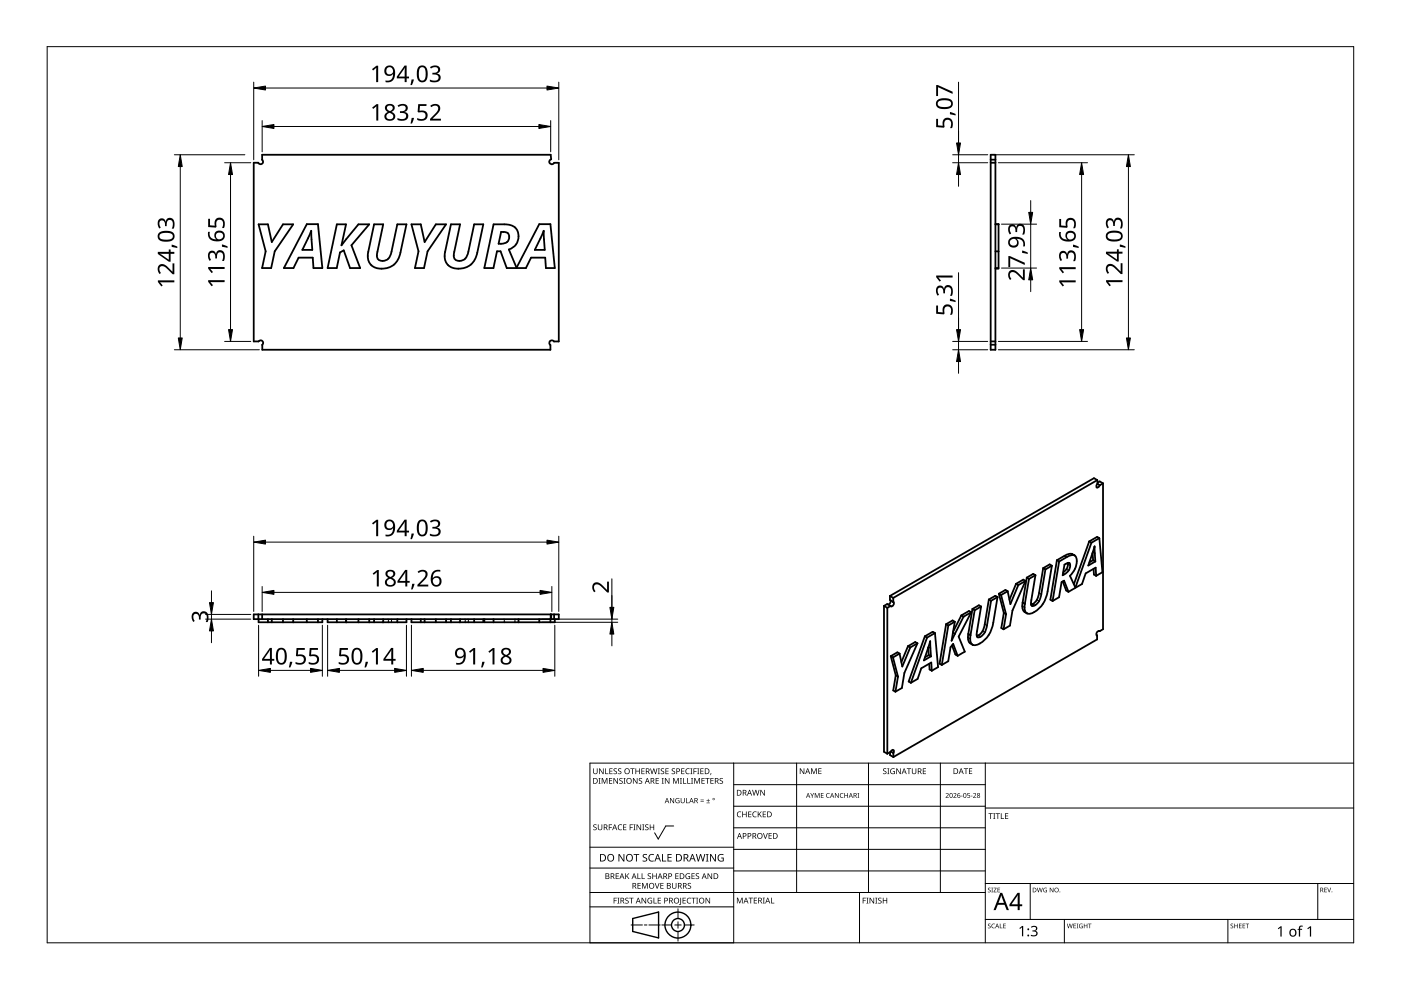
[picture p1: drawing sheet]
<svg xmlns="http://www.w3.org/2000/svg" width="297mm" height="210mm" viewBox="0 0 297 210" stroke-linecap="round" stroke-linejoin="round" font-family="sans-serif">
<g fill="none" stroke="#000" stroke-width=".38">
<path d="M55.5 33.9a.52 .52 0 0 1 .1 .8 .52 .52 0 0 1-.8-.2h-1v37.9h1a.53 .53 0 0 1 .8-.1 .53 .53 0 0 1 0 .8M116.8 33.8a.53 .53 0 0 0-.2 .8 .53 .53 0 0 0 .9 0M116.9 33.8l-.1-1h-61.2v1.1M117.5 34.5h1v37.9h-1.1a.55 .55 0 0 0-.8-.1 .55 .55 0 0 0 .1 .9M210 34.5h1M210 32.8h1v41.4h-1zM210 33.9h1M54.8 47.6h2l.8 3.7 2.4-3.7h2.2l-4 5.7-.7 3.5h-1.9l.7-3.5zM65 47.5h2.4l.9 9.3h-1.8l-.2-2.2h-3l-1.1 2.2h-2zM66 48.9l.2 4.1h-2.1zM71.4 47.6h2l-1 4.4 3.6-4.4h2.3l-3.8 4.4 1.9 4.8h-2.2l-1.3-3.7-.8 .4-.7 3.3h-1.9zM79.3 47.6h1.9l-1.2 5.8a1.3 1.3 0 0 0 .2 1.6 1.3 1.3 0 0 0 1.6 .2l.5-.4 .6-1 1.3-6.2h2l-1.3 6a3.8 3.8 0 0 1-2.5 3.1 3.8 3.8 0 0 1-3.9-.8l-.4-.7-.1-1.2z"/>
<path d="M87.2 47.6h2l.8 3.7 2.4-3.7h2.2l-3.9 5.7-.8 3.5h-1.9l.7-3.5zM95.6 47.6h1.9l-1.2 5.8a1.3 1.3 0 0 0 .2 1.6 1.3 1.3 0 0 0 1.6 .2l.5-.4 .6-1 1.3-6.2h2l-1.3 6a3.8 3.8 0 0 1-2.5 3.1 3.8 3.8 0 0 1-3.9-.8l-.4-.7-.1-1.2zM104.6 47.6a9.5 9.5 0 0 1 3.9 .2 2.72 2.72 0 0 1 .1 4.8l-.7 .3 1.6 3.9 4.8-9.3h2.4l.9 9.3h-1.9l-.1-2.2h-3l-1.1 2.2h-4.1l-1.3-3.5h-.7l-.8 3.5h-1.9zM106.2 49.2h.5a1.21 1.21 0 0 1 1.3 1.1 1.21 1.21 0 0 1-1.1 1.3l-1.2 .1zM115.3 48.9l.2 4.1h-2.1zM211 47.5h.7M211.7 53.3h-.7M211.7 57h-.7M211.7 47.6v9.2h-.7M211.7 47.5v.1M55.6 73.1v1.1h61.1v-1.1M210 73.1h1"/>
<path d="M211 72.4h-1M223 119.9l-1.4 .8M223 119.9l-.9 5.5a5.4 5.4 0 0 1-4 4.7l-.4-.1M223 119.9l-.5-.2-1.3 .8M224.1 118.8l-1.4 8.4 .5 .2M224.1 118.8l.5 .3M224.6 119.1l-1.4 8.3M226.4 119.4a2.01 2.01 0 0 1-1 2M226.4 119.4l-.7 .3-.4 2.3a2.05 2.05 0 0 0 1.5-2.6M226.7 119.4h-.3M226.7 119.4h.1M227.8 117.8l-.5-.3a1.98 1.98 0 0 0-1.6 .4l-1.6 .9"/>
<path d="M227.8 117.8v-.1a1.98 1.98 0 0 0-1.6 .4l-1.6 1M230.9 114.8l.5 .3M230.9 114.8l-3.2 9.1M231.4 115.1l-3.4 9.5-1.1-2.5a3.8 3.8 0 0 0 1.1-4.2l-.2-.1M231.7 117.2l.1 1.6M231.8 118.8l.4 .2M231.8 118.8l-.8 .4M232.1 115.8l.1 3.2-1.5 .9zM232.6 101.8l-.7-.4-43.2 25M232.6 101.8l-43.2 25M232.6 101.8l.1 .7M232.7 102.3l.5-.2 .7 .4"/>
<path d="M232.7 102.5l-.2 .5v.4l.4-.1 .2-.4M233.1 114.1l-1.7 1M233.1 114.1l.6 7.2-1.3 .8M233.1 114.1l-.5-.3-1.7 1M233.9 102.5l-.7 .4-.5-.3M233.9 102.5v30.9l-.8 .4M53.8 130.3h64.7v1h-64.7zM54.8 130.3v1M54.8 131.3v.6h13.5v-.6M55.6 130.3v1M56.8 131.3v.6M57.6 131.3v.6"/>
<path d="M60 131.3v.6M62.2 131.3v.6M65 131.3v.6M67.4 131.3v.6M69.5 131.3v.6h16.7v-.6M71.4 131.3v.6M73.4 131.3v.6v-.6M76 131.3v.6M78.3 131.3v.6M79.3 131.3v.6M81.2 131.3v.6M84.2 131.3v.6"/>
<path d="M87.2 131.3v.6h15.3v-.6M89.2 131.3v.6M90 131.3v.6M92.4 131.3v.6M94.6 131.3v.6M95.6 131.3v.6M97.5 131.3v.6M100.5 131.3v.6M102.7 131.3v.6h14.9v-.6M104.6 131.3v.6M109.9 131.3v.6M114.3 131.3v.6"/>
<path d="M116.7 131.3v.6M116.8 130.3v1M116.9 130.3v1M117.5 130.3v1M187.4 128.5v30.9l.7 .4M187.4 128.5l.7-.4 .7 .4M187.4 128.5l.7 .4M188.1 128.9v30.9M188.7 126.4l.7 .4M188.7 126.4v.8l.7 .4v-.8M188.8 127.3l-.1 .6-.4 .3M188.8 128.5l-.7 .4"/>
<path d="M188.9 139.1l1 4.1M188.9 139.1l.4 .3M189.3 139.4l1.1 4.1M189.4 127.6a.52 .52 0 0 1 0 .7 .52 .52 0 0 1-.6 .2M190.7 138.6l-.4-.3-1.4 .8M190.7 138.6l-1.4 .8M192.5 137l.5 .3M192.5 137l-1.4 3.4M193 137.3l-1.7 4-.6-2.7M194.5 136.4l-1.5 .9M194.5 136.4l-2.8 6.3-.5 3.2-1.3 .8M194.5 136.4l-.5-.3-1.5 .9"/>
<path d="M196.1 134.9l-3.4 9.6 .4 .3M196.1 134.9l.5 .3M196.6 135.2l-3.5 9.6M196.8 137.3l.1 1.6M196.8 137.3l.4-1.4 .2 3.3M196.8 137.3l-.9 2.7 1.5-.8M196.9 138.9l-.8 .4M196.9 138.9l.5 .3M198.2 134.2l.7 7.2-1.3 .8M198.2 134.2l-.4-.2-1.7 .9M198.2 134.2l-1.6 1M200.6 132.3l-1.4 8.4 .5 .3"/>
<path d="M200.6 132.3l.5 .3M201.1 132.6l-1.4 8.4M201.8 136.8l.8 2 .4 .2M202 134.1l.5 .3M202.4 131.8l-1.3 .8M202.4 131.8l-.4-.2-1.4 .7M202.4 131.8l-.6 4.1 .7-1.5M203 139l-.9-2.5-.6 .7-.5 3-1.3 .8M203.8 130.5l-1.7 3.4M203.8 130.5l.5 .3M204.3 130.8l-1.8 3.6M205.3 134.4a1.81 1.81 0 0 0 .9 2.3"/>
<path d="M205.3 134.4l.5 .3M205.8 134.7l-.1 .7a1.34 1.34 0 0 0 .5 1.3M205.9 129.8l-.5-.3-1.6 1M205.9 129.8l-2.6 5.2 1.3 3.2-1.6 .8M205.9 129.8l-1.6 1M206.2 129.1l.4 .3M206.2 129.1l-.9 5.3M206.6 129.4l-.8 5.3M208 128.6l-1.4 .8M208 128.6l-.9 6.3M208 128.6l-.5-.3-1.3 .8M209.7 127.1l-.9 5.3a2.77 2.77 0 0 1-1.7 2.5"/>
<path d="M209.7 127.1l.4 .3M210.1 127.4l-.8 5.2a2.46 2.46 0 0 1-2 2.5l-.2-.2M211.5 126.6l-.9 5.4a5.4 5.4 0 0 1-4.1 4.8l-.3-.1M211.5 126.6l-.5-.3-1.3 .8M211.5 126.6l-1.4 .8M211.8 125.9l1 4.1M211.8 125.9l.4 .3M212.2 126.2l1.1 4M212.8 130l-.5 3.2 .5 .2M212.8 130l.5 .2M213.3 130.2l-.5 3.2M213.6 125.4l-1.4 .8"/>
<path d="M213.6 125.4l-.4-.3-1.4 .8M215.4 123.8l-1.4 3.4M215.4 123.8l.5 .3M215.9 124.1l-1.7 4-.6-2.7M216.8 127.8l.5 .2M216.8 127.8a1.81 1.81 0 0 0 .9 2.2M217.3 128l-.1 .8a1.34 1.34 0 0 0 .5 1.2M217.4 123.2l-.4-.3-1.6 .9M217.4 123.2l-2.7 6.2-.6 3.2-1.3 .8M217.4 123.2l-1.5 .9M217.7 122.5l.5 .2M217.7 122.5l-.9 5.3"/>
<path d="M218.2 122.7l-.9 5.3M219.5 122l-.9 6.2M219.5 122l-.4-.3-1.4 .8M219.5 122l-1.3 .7M221.2 120.5l-.9 5.2a2.77 2.77 0 0 1-1.7 2.5M221.2 120.5l.4 .2M221.6 120.7l-.8 5.3a2.46 2.46 0 0 1-2 2.5l-.2-.3M225.3 123.3l.8 1.9 .4 .3M226.5 125.5l-.9-2.4-.5 .3-.6 3.2-1.3 .8M231.9 120.6v1.2l.5 .3M232.4 122.1l-.1-1.7-2.1 1.2-.8 2.2-2.9 1.7M232.5 134.7h.1"/>
<path d="M232.6 134.7v.9l-43.2 24.9M233 133.8h.1M233.1 133.8a.59 .59 0 0 0-.6 .3 .59 .59 0 0 0 .1 .7M188.7 159.5v.6l.7 .4M188.9 159.3l.5 .3v.9M189.4 159.7l.1-.6-.2-.1-1.2 .8M189.9 143.2l.5 .3M189.9 143.2l-.5 3.2 .5 .3M190.4 143.5l-.5 3.2M197 140.7l.1 1.2 .5 .3M197.6 142.2l-.2-1.7-2.1 1.2-.7 2.2-1.5 .9"/>
</g>
<g fill="none" stroke="#000" stroke-width=".21">
<path d="M225.7 117.9l.5 .2M226.4 119.6l.5 .3M227.3 117.5l.5 .2M231.7 117.1l.4 .2M232 116h.1M82.3 131.3v.6M83 131.3v.6M98.6 131.3v.6M99.3 131.3v.6M106.9 131.3v.6M109.2 131.3v.6M196.9 137.2l.4 .2"/>
<path d="M197.2 136.1h.1M205.2 135.2l.5 .2M207.4 134.7l.5 .3M208.3 133.8l.5 .3M208.8 132.4l.5 .2M216.8 128.5l.4 .3M219 128.1l.4 .2M219.8 127.2l.5 .2M220.3 125.7l.5 .3M225.4 121.6l.3 .2M226.1 120.7l.5 .3"/>
</g>
<path d="M10 9.9h277v190h-277z" fill="none" stroke="#000" stroke-width=".21"/>
<g fill="none" stroke="#000" stroke-width=".21">
<path d="M125.1 179.6h30.5M142.8 175.1h-1.6l-1.6 2.8-.8-1.3M155.6 166.4h53.3M155.6 161.8v38.1h-30.5v-38.1h161.9M168.9 161.8v27.4M184.1 161.8v27.4M199.4 161.8v27.4M208.9 170.9h-53.3M208.9 175.5h-53.3M208.9 161.8v38.1M287 171.3h-78.1M125.1 192.3h30.5"/>
<path d="M125.1 189.2h83.8M133.8 196.1h2.4M136.6 196.1h.6M140 196.1h-2.4M140.3 196.1h2.1M143.1 196.1h1.3M143.7 195.4v1.4M143.7 197.5v2M143.7 192.7v2M147.2 196.1h-2.1M155.6 180.1h53.3M155.6 184h-30.5"/>
<path d="M182.2 189.2v10.7M208.9 184.7h-53.3M218.4 187.3v7.6M225.7 194.9v5M260.3 194.9v5M279.4 187.3v7.6M287 194.9h-78.1M287 187.3h-78.1"/>
</g>
<g fill="#000">
<path d="M125.8 174.9l.5-.1h.2l-.1 .2a.25 .25 0 0 0-.3-.1 .25 .25 0 0 0 0 .4 .42 .42 0 0 1 .4 .5 .42 .42 0 0 1-.7 .2v-.1a.27 .27 0 0 0 .5 0 .27 .27 0 0 0-.1-.4l-.4-.2zM125.8 162.9h.1v.8a.32 .32 0 0 0 .3 .3 .32 .32 0 0 0 .3-.3v-.8h.2v.8a.47 .47 0 0 1-.5 .4 .47 .47 0 0 1-.4-.4zM126.9 165h.4l-.1 .1v1l.1 .1h-.4l.1-.1v-1zM126.8 174.8h.1v.8a.32 .32 0 0 0 .3 .3 .32 .32 0 0 0 .3-.3v-.8h.2v.8a.47 .47 0 0 1-.5 .4 .47 .47 0 0 1-.4-.4zM127 162.9h.2l.6 1v-1h.2v1.2h-.2l-.7-1 .1 1h-.2zM127.6 165h.2l.4 1 .4-1h.2v1.2h-.2v-1.1l-.4 1.1h-.1l-.4-1.1v1.1h-.1zM128.3 162.9h.2v1.1h.5v.1h-.7zM129.1 174.8h.7v.1h-.6v.5h.5v.1h-.5v.5h-.1zM129.1 165h.7v.1h-.5v.4h.5v.1h-.5v.4h.5v.2h-.7zM129.2 162.9h.7v.1h-.5v.4h.4v.2h-.4v.4h.5v.1h-.7zM130.1 163l.5-.1 .2 .1v.1a.25 .25 0 0 0-.4-.1 .25 .25 0 0 0 0 .4 .42 .42 0 0 1 .4 .5 .42 .42 0 0 1-.7 .2v-.1a.27 .27 0 0 0 .5 0 .27 .27 0 0 0-.1-.4l-.4-.2zM130.1 165h.1l.7 1v-1h.1v1.2h-.2l-.6-1v1h-.1z"/>
<path d="M131.1 175l.5-.2 .3 .1-.1 .1a.49 .49 0 0 0-.7 .4 .49 .49 0 0 0 .8 .4 .57 .57 0 0 1-.8 0 .57 .57 0 0 1 0-.8zM131.1 163l.4-.1 .2 .1v.1a.25 .25 0 0 0-.4-.1 .25 .25 0 0 0 0 .4 .42 .42 0 0 1 .4 .5 .42 .42 0 0 1-.6 .2v-.1a.27 .27 0 0 0 .4 0 .27 .27 0 0 0-.1-.4l-.3-.2zM131.4 165.1l.4-.2 .2 .1v.1a.25 .25 0 0 0-.4-.1 .25 .25 0 0 0 0 .4l.4 .2v.4l-.4 .2-.3-.1 .1-.1a.27 .27 0 0 0 .4 .1 .27 .27 0 0 0-.1-.4l-.4-.3zM132.2 165h.4l-.1 .1v1l.1 .1h-.4l.1-.1v-1zM132.1 174.8h.7v.1h-.5v.4h.5v.1h-.5v.5h.5v.1h-.7zM133.5 174.8h.7v.1h-.5v.5h.5v.1h-.5v.5h-.2zM133.6 162.9h.9v.1h-.3v1.1h-.2v-1.1h-.4zM134.3 174.8h.4l-.1 .1v1l.1 .1h-.4l.1-.1v-1zM134.2 165h.2l.6 1v-1h.2v1.2h-.2l-.7-1v1h-.1zM134.7 162.9h.2v.5h.6v-.5h.2v1.2h-.2v-.5h-.6v.5h-.2zM135 174.8h.1l.7 1v-1h.1v1.2h-.2l-.6-1v1h-.1zM135.5 165.1l.4-.2 .2 .1v.1a.25 .25 0 0 0-.4-.1 .25 .25 0 0 0 0 .4l.4 .2v.4l-.4 .2-.3-.1 .1-.1a.27 .27 0 0 0 .4 .1 .27 .27 0 0 0-.1-.4l-.3-.3z"/>
<path d="M136.2 174.8h.4l-.1 .1v1l.1 .1h-.4l.1-.1v-1zM136 162.9h.7v.1h-.6v.4h.5v.2h-.5v.4h.6v.1h-.7zM136.8 174.9l.4-.1h.3l-.1 .2a.25 .25 0 0 0-.3-.1 .25 .25 0 0 0 0 .4 .42 .42 0 0 1 .4 .5 .42 .42 0 0 1-.7 .2v-.1a.27 .27 0 0 0 .5 0 .27 .27 0 0 0-.1-.4l-.4-.2zM137.8 174.8h.1v.5h.6v-.5h.2v1.2h-.2v-.6h-.6v.6h-.1zM137.8 162.9h.2l.3 1 .2-1h.2l.3 1 .2-1h.2l-.3 1.2h-.2l-.3-1-.3 1h-.1zM139 165h.7v.1h-.5v.4h.5v.1h-.5v.4h.5v.2h-.7zM139.5 162.9h.4l-.1 .1v1l.1 .1h-.4l.1-.1v-1zM140.3 165h.4l-.1 .1v1l.1 .1h-.4l.1-.1v-1zM140.1 163l.5-.1 .2 .1v.1a.25 .25 0 0 0-.4-.1 .25 .25 0 0 0 0 .4 .42 .42 0 0 1 .4 .5 .42 .42 0 0 1-.7 .2l.1-.1a.27 .27 0 0 0 .4 0 .27 .27 0 0 0-.1-.4l-.4-.2zM141.1 162.9h.7v.1h-.6v.4h.5v.2h-.5v.4h.6v.1h-.7zM141 165h.1l.7 1v-1h.1v1.2h-.1l-.7-1v1h-.1zM142.1 169.2h.1l.6 .9v-.9h.1v1.1h-.1l-.6-.9v.9h-.1z"/>
<path d="M142.5 163l.4-.1 .2 .1v.1a.25 .25 0 0 0-.4-.1 .25 .25 0 0 0 0 .4 .42 .42 0 0 1 .4 .5 .42 .42 0 0 1-.6 .2v-.1a.27 .27 0 0 0 .4 0 .27 .27 0 0 0-.1-.4l-.4-.2zM142.7 165h.2l.4 1 .4-1h.2v1.2h-.1v-1.1l-.4 1.1h-.2l-.4-1.1v1.1h-.1zM143.3 169.3l.5-.1 .3 .1-.1 .1a.45 .45 0 0 0-.7 .3 .45 .45 0 0 0 .6 .5v-.4h-.2v-.1h.4v.6a.6 .6 0 0 1-.8-.2 .6 .6 0 0 1 0-.8zM144.2 165h.4l-.2 .1v1l.2 .1h-.4l.1-.1v-1zM144.8 165h.2v1h.5v.2h-.7zM144.4 162.9h.7v.1h-.5v.4h.5v.2h-.5v.4h.5v.1h-.7zM144.3 169.2h.2v.7a.28 .28 0 0 0 .2 .3 .28 .28 0 0 0 .3-.3v-.7h.2v.7a.42 .42 0 0 1-.5 .4 .42 .42 0 0 1-.4-.4zM145.5 169.2h.1v1h.5v.1h-.6zM145.7 165h.2v1h.5v.2h-.7zM145.5 163.1l.3-.2 .4 .1v.1l-.3-.1a.49 .49 0 0 0-.4 .7 .49 .49 0 0 0 .7 .3 .57 .57 0 0 1-.8-.1 .57 .57 0 0 1 0-.8zM146.4 162.9h.4l-.1 .1v1l.1 .1h-.4l.1-.1v-1zM146.5 165h.5l-.2 .1v1l.2 .1h-.5l.2-.1v-1z"/>
<path d="M147 162.9h.7v.1h-.5v.5h.5v.1h-.5v.5h-.2zM147.2 165h.2l.4 1 .4-1h.2v1.2h-.2l.1-1.1-.5 1.1h-.1l-.4-1.1v1.1h-.1zM147.8 162.9h.5l-.2 .1v1l.2 .1h-.5l.2-.1v-1zM148.5 169.9h.7v.1h-.7zM148.5 169.5h.7v.2h-.7zM148.5 162.9h.7v.1h-.6v.4h.5v.2h-.5v.4h.6v.1h-.7zM148.7 165h.7v.1h-.5v.4h.5v.1h-.5v.4h.5v.2h-.7zM149.8 170.2h.7v.1h-.7zM149.5 165h.9v.1h-.3v1.1h-.2v-1.1h-.4zM150.1 169.4l.1 .3h.3l-.3 .1v.3l-.1-.3h-.3l.3-.1zM150.7 163.9h.1l-.2 .4zM150.6 165h.7v.1h-.5v.4h.5v.1h-.5v.4h.5v.2h-.7z"/>
<path d="M152.6 165.1l.4-.2 .3 .1-.1 .1a.25 .25 0 0 0-.4-.1 .25 .25 0 0 0 0 .4l.4 .2 .1 .4-.4 .2-.4-.1 .1-.1a.27 .27 0 0 0 .5 .1 .27 .27 0 0 0-.1-.4l-.4-.3zM156.4 172.2l.4-.2 .4 .1-.1 .1a.49 .49 0 0 0-.7 .5 .49 .49 0 0 0 .7 .4 .57 .57 0 0 1-.8 0 .57 .57 0 0 1 0-.8zM157.4 172.1h.1v.5h.7v-.5h.1v1.2h-.1v-.6h-.7v.6h-.1zM158.6 172.1h.7v.1h-.5v.4h.5v.1h-.5v.4h.5v.2h-.7zM159.7 172.2l.3-.2 .4 .1v.1h-.3a.49 .49 0 0 0-.4 .6 .49 .49 0 0 0 .7 .3 .57 .57 0 0 1-.8 0 .57 .57 0 0 1 0-.8zM159.5 167.5h.1l.3 1 .3-1h.1l.3 1 .3-1h.1l-.3 1.2h-.2l-.3-1.1-.2 1.1h-.2zM160.7 172.1h.1v.6l.5-.6h.2l-.5 .5 .5 .7h-.1l-.5-.6-.1 .6h-.1zM161.8 176.6h.1l.4 1.1 .3-1.1h.2l-.4 1.2h-.2zM161.2 167.5h.2l.6 1v-1h.2v1.2h-.2l-.7-1v1h-.1zM161.7 172.1h.7v.1h-.5v.4h.5v.1h-.5v.4h.5v.2h-.7zM163 176.6h.6v.2h-.5v.3h.5v.2h-.5v.4h.5v.1h-.6zM169.6 162.9h.2l.6 1v-1h.1v1.2h-.1l-.7-1v1h-.1z"/>
<path d="M171.8 168.1h.1l.3 .5 .3-.5h.1l-.3 .7v.4h-.2v-.4zM172 162.9h.2l.4 1 .3-1h.3v1.2h-.2v-1l-.4 1h-.1l-.4-1.1v1.1h-.1zM172.7 168.1h.2l.4 .9 .3-.9h.2v1.1h-.2v-.9l-.4 .9-.3-.9v.9h-.2zM173.5 162.9h.7v.1h-.5v.4h.4v.1h-.4v.5h.5v.1h-.7zM174 168.1h.6v.2h-.4v.3h.4v.1h-.4v.4h.4v.1h-.6zM175.3 168.3l.3-.2 .3 .1v.1a.41 .41 0 0 0-.6 .4 .41 .41 0 0 0 .6 .3 .48 .48 0 0 1-.7 0 .48 .48 0 0 1 .1-.7zM177 168.1h.2l.5 .9v-.9h.1v1.1h-.1l-.6-.9v.9h-.1zM178.2 168.3l.3-.2 .3 .1v.1a.41 .41 0 0 0-.6 .4 .41 .41 0 0 0 .6 .3 .48 .48 0 0 1-.7 0 .48 .48 0 0 1 .1-.7zM179 168.1h.1v.5h.6v-.5h.1v1.1h-.1v-.5h-.6v.5h-.1zM181.8 168.1h.4l-.2 .1 .2 1h-.4l.1-.1zM187.3 163l.4-.1 .2 .1v.1a.25 .25 0 0 0-.4-.1 .25 .25 0 0 0 0 .4 .42 .42 0 0 1 .4 .5 .42 .42 0 0 1-.6 .2v-.1a.27 .27 0 0 0 .4 0 .27 .27 0 0 0-.1-.4l-.3-.2zM188.1 162.9h.5l-.2 .1v1l.2 .1h-.5l.2-.1v-1z"/>
<path d="M188.9 163.1l.5-.2 .3 .1v.1a.5 .5 0 0 0-.8 .4 .5 .5 0 0 0 .7 .5v-.4h-.3v-.1h.4v.6a.66 .66 0 0 1-.8-.1 .66 .66 0 0 1 0-.9zM190 162.9h.2l.7 1-.1-1h.2v1.2h-.2l-.6-1v1h-.2zM192.3 162.9h.9v.1h-.4v1.1h-.2v-1.1h-.3zM193.3 162.9h.2v.8a.32 .32 0 0 0 .3 .3 .32 .32 0 0 0 .3-.3v-.8h.2v.8a.47 .47 0 0 1-.5 .4 .47 .47 0 0 1-.5-.4zM195.7 162.9h.6v.1h-.5v.4h.5v.2h-.5v.4h.5v.1h-.6zM200.5 168.3a.37 .37 0 0 1 .6 0 .37 .37 0 0 1-.2 .5l-.3 .3h.6v.1h-.7l.3-.4a.27 .27 0 0 0 .2-.4 .27 .27 0 0 0-.4-.1zM202.1 168.3a.37 .37 0 0 1 .6 0 .37 .37 0 0 1-.2 .5l-.2 .3h.5v.1h-.7l.3-.4a.27 .27 0 0 0 .3-.4 .27 .27 0 0 0-.5-.1zM203.7 168.7h.4v.1h-.4zM204.4 162.9h.9v.1h-.4v1.1h-.2v-1.1h-.3zM205.1 168.1h.5v.2h-.4v.3a.34 .34 0 0 1 .5 .1 .34 .34 0 0 1-.2 .5 .34 .34 0 0 1-.4-.2 .29 .29 0 0 0 .4 .1 .29 .29 0 0 0 0-.5 .29 .29 0 0 0-.4 0zM205.8 168.7h.4v.1h-.4zM205.4 162.9h.7v.1h-.5v.4h.5v.1h-.5v.5h.5v.1h-.7z"/>
<path d="M206.3 168.3a.37 .37 0 0 1 .6 0 .37 .37 0 0 1-.2 .5l-.2 .3h.5v.1h-.7l.3-.4a.27 .27 0 0 0 .3-.4 .27 .27 0 0 0-.5-.1zM209.6 172.4h.9v.2h-.4v1h-.1v-1h-.4zM210.6 172.4h.4l-.1 .1v1l.1 .1h-.4l.1-.1v-1zM211.1 172.4h.9v.2h-.4v1h-.1v-1h-.4zM212.2 172.4h.2v1.1h.5v.1h-.7zM213.1 172.4h.7v.2h-.6v.3h.5v.2h-.5v.4h.6v.1h-.7zM130.1 190.3h.7v.2h-.5v.4h.4v.1h-.4v.6h-.2zM130.5 185.2h.7v.1h-.5v.4h.5v.1h-.5v.4h.5v.2h-.7zM130.9 190.3h.4l-.1 .2v.9l.1 .2h-.4l.1-.2v-.9zM131.1 181.1h.3l.8 1.3v-1.3h.2v1.6h-.3l-.8-1.4v1.4h-.2zM132.6 190.5l.4-.2 .3 .1-.1 .1a.25 .25 0 0 0-.4-.1 .25 .25 0 0 0 0 .4 .4 .4 0 0 1 .5 .3 .4 .4 0 0 1-.3 .5 .4 .4 0 0 1-.5-.2h.1a.27 .27 0 0 0 .5 .1 .27 .27 0 0 0-.1-.5l-.4-.2zM132.6 185.2h.1v.6l.6-.6h.1l-.4 .5 .5 .7h-.2l-.5-.6-.1 .6h-.1z"/>
<path d="M133.4 190.3h.9v.2h-.4v1.1h-.1v-1.1h-.4zM134.3 181.1h1.2v.2h-.5v1.4h-.2v-1.4h-.5zM135.2 185.2h.1v1h.5v.2h-.6zM135.2 187.2h.6v.1h-.5v.4h.5v.2h-.5v.4h.5v.1h-.6zM136 185.2h.2v1h.5v.2h-.7zM136.1 187.2h.2l.4 1 .4-1h.2v1.2h-.1v-1l-.4 1h-.2l-.4-1 .1 1h-.2zM136 190.3h.2l.7 1.1-.1-1.1h.2v1.3h-.2l-.6-1v1h-.2zM136.3 181.2l.4-.1h.5l-.2 .2a.33 .33 0 0 0-.5 .1 .33 .33 0 0 0 .4 .4 .49 .49 0 0 1 .3 .7 .49 .49 0 0 1-.8 .2l-.2-.1v-.2l.3 .1a.35 .35 0 0 0 .5-.2 .35 .35 0 0 0-.4-.4l-.3-.3zM137.4 190.5l.6-.2 .3 .1-.1 .1a.5 .5 0 0 0-.8 .4 .5 .5 0 0 0 .7 .5v-.3h-.3v-.2h.5v.6a.66 .66 0 0 1-.9-.1 .66 .66 0 0 1 0-.9zM137.4 185.3l.4-.2 .2 .1v.1a.25 .25 0 0 0-.4-.1 .25 .25 0 0 0 0 .4 .42 .42 0 0 1 .4 .6 .42 .42 0 0 1-.6 .2v-.2a.27 .27 0 0 0 .4 .1 .27 .27 0 0 0-.1-.4l-.3-.3zM137.7 181.3l.4-.2h.6l-.1 .2-.4-.1a.64 .64 0 0 0-.5 .9 .64 .64 0 0 0 .9 .3v.2a.83 .83 0 0 1-1-.3 .83 .83 0 0 1 .1-1zM138.6 190.3h.1v1.1h.5v.2h-.6z"/>
<path d="M138.8 187.2h.2l.3 1.1 .4-1.1h.1l-.4 1.2h-.1zM138.3 185.2h.2v.5h.6v-.5h.1v1.2h-.1v-.6h-.6v.6h-.2zM139.5 190.3h.6v.2h-.5v.4h.5v.1h-.5v.4h.5v.2h-.6zM140.4 181.1h.2v1.4h.7v.2h-.9zM140 187.2h.7v.1h-.5v.4h.5v.2h-.5v.4h.5v.1h-.7zM141.5 181.1h.9v.2h-.7v.4h.7v.2h-.7v.6h.7v.2h-.9zM142.5 187.2h.1v.8a.32 .32 0 0 0 .4 .3 .32 .32 0 0 0 .3-.3v-.8h.1v.8a.47 .47 0 0 1-.4 .4 .47 .47 0 0 1-.5-.4zM143.2 185.2h.7v.1h-.6v.4h.5v.1h-.5v.4h.6v.2h-.7zM144.2 190.3h.2v1.3l-.1 .2-.3 .1v-.2l.2-.1zM144.7 190.3h.7v.2h-.5v.4h.5v.1h-.5v.4h.5v.2h-.7zM145.5 185.3l.4-.2 .4 .1-.1 .1a.5 .5 0 0 0-.7 .4 .5 .5 0 0 0 .7 .5v-.3h-.3v-.2h.4v.6a.66 .66 0 0 1-.9-.1 .66 .66 0 0 1 .1-.9zM145.8 190.5l.3-.2 .4 .1v.1h-.3a.49 .49 0 0 0-.4 .6 .49 .49 0 0 0 .7 .3 .57 .57 0 0 1-.8 0 .57 .57 0 0 1 0-.8z"/>
<path d="M145.9 187.3l.4-.1 .2 .1v.1a.25 .25 0 0 0-.4-.1 .25 .25 0 0 0 0 .4l.4 .2v.3l-.4 .2h-.3l.1-.1a.27 .27 0 0 0 .4 0 .27 .27 0 0 0-.1-.4l-.4-.2zM146.6 190.3h.9v.2h-.4v1.1h-.1v-1.1h-.4zM146.6 185.2h.7v.1h-.5v.4h.5v.1h-.5v.4h.5v.2h-.7zM147.6 190.3h.4l-.1 .2v.9l.1 .2h-.4l.1-.2v-.9zM147.6 185.3l.4-.2 .2 .1v.1a.25 .25 0 0 0-.4-.1 .25 .25 0 0 0 0 .4 .42 .42 0 0 1 .4 .6 .42 .42 0 0 1-.7 .2l.1-.2a.27 .27 0 0 0 .4 .1 .27 .27 0 0 0-.1-.4l-.4-.3zM147.5 181.1h.2l.4 1.3 .3-1.3h.2l.4 1.3 .3-1.3h.2l-.4 1.6h-.2l-.4-1.4-.3 1.4h-.2zM149.7 181.1h.5l-.2 .1v1.3l.2 .2h-.5l.1-.2v-1.3zM149.6 190.3h.2l.6 1.1v-1.1h.2v1.3h-.2l-.7-1v1h-.1zM150 185.2h.2l.6 1v-1h.2v1.2h-.2l-.6-1v1h-.2zM150.5 181.1h.3l.8 1.3v-1.3h.2v1.6h-.2l-.9-1.4v1.4h-.2zM152.4 181.3l.7-.2h.3l-.1 .2a.65 .65 0 0 0-1 .5 .65 .65 0 0 0 .9 .7v-.5h-.3v-.2h.5v.8a.86 .86 0 0 1-1.1-.2 .86 .86 0 0 1 .1-1.1zM156.2 190.3h.3l.3 1 .4-1h.3v1.2h-.2v-1l-.4 1h-.1l-.4-1v1h-.2z"/>
<path d="M158.7 190.3h.9v.2h-.3v1h-.2v-1h-.4zM159.8 190.3h.7v.2h-.5v.3h.5v.2h-.5v.4h.5v.1h-.7zM161.7 190.3h.5l-.2 .2v.9l.2 .1h-.5l.2-.1v-.9zM163.5 190.3h.1v1.1h.6v.1h-.7zM182.9 190.3h.7v.2h-.5v.4h.5v.1h-.5v.6h-.2zM183.7 190.3h.4l-.1 .2v.9l.1 .2h-.4l.1-.2v-.9zM184.4 190.3h.1l.7 1v-1h.1v1.3h-.1l-.7-1v1h-.1zM185.6 190.3h.4l-.1 .2v.9l.1 .2h-.4l.1-.2v-.9zM186.2 190.5l.5-.2 .2 .1v.1a.25 .25 0 0 0-.4-.1 .25 .25 0 0 0 0 .4l.4 .2v.4l-.4 .2-.3-.1v-.1a.27 .27 0 0 0 .5 .1 .27 .27 0 0 0-.1-.5l-.4-.2zM187.2 190.3h.1v.6h.6v-.6h.2v1.3h-.2v-.6h-.6v.6h-.1zM209.5 188.3l.3-.1 .2 .2a.24 .24 0 0 0-.3-.1 .24 .24 0 0 0-.1 .3 .24 .24 0 0 0 .3 .1l.2 .2-.1 .2-.4 .1-.2-.2a.23 .23 0 0 0 .4 .2 .23 .23 0 0 0 0-.4l-.3-.2zM209.5 195.9l.3-.1 .2 .2a.24 .24 0 0 0-.3-.1 .24 .24 0 0 0-.1 .3 .24 .24 0 0 0 .3 .1 .31 .31 0 0 1 0 .5 .31 .31 0 0 1-.5-.1 .23 .23 0 0 0 .4 .1 .23 .23 0 0 0 0-.4l-.3-.2z"/>
<path d="M210.2 188.2h.3l-.1 .1 .1 .9h-.3l.1-.1zM210.3 196l.4-.2 .2 .1v.1a.39 .39 0 0 0-.6 .3 .39 .39 0 0 0 .6 .4 .46 .46 0 0 1-.7-.1 .46 .46 0 0 1 .1-.6zM210.7 188.2h.6l-.5 .9h.5v.1h-.7l.5-.9h-.4zM212 195.8h.1v.9l.4 .1h-.5zM211.5 188.2h.5l-.4 .1v.3h.4l-.4 .1v.4l.4 .1h-.5zM212.7 195.8h.5l-.4 .1v.3h.4l-.4 .2v.3l.4 .1h-.5zM216.1 196.8l.6-.5h.2v2.2h-.2v-1.9l-.4 .4zM218.6 196.5a.78 .78 0 0 1 .7-.2 .78 .78 0 0 1 .6 .5l-.1 .4-.3 .2a.62 .62 0 0 1 .5 .7 .62 .62 0 0 1-.8 .4l-.6-.1v-.2l.4 .1a.45 .45 0 0 0 .7-.3 .45 .45 0 0 0-.6-.5h-.2v-.2a.46 .46 0 0 0 .6-.1 .46 .46 0 0 0 0-.6l-.8 .1zM219.8 188.2h.2l.2 .8 .2-.8h.1l.3 .8 .2-.8h.1l-.3 1h-.1l-.2-.8-.3 .8h-.1zM221.3 188.3h.7h-.1a.4 .4 0 0 0-.6 .4 .4 .4 0 0 0 .6 .4v-.3l-.2-.1h.3v.5a.53 .53 0 0 1-.7-.2 .53 .53 0 0 1 0-.7zM222.6 188.2h.1l.5 .8v-.8h.1v1h-.1l-.5-.8v.8h-.1zM226.2 195.8h.1l.2 .9 .3-.9h.1l.2 .9 .2-.9h.1l-.2 1h-.1l-.3-.8-.2 .8h-.1z"/>
<path d="M227.6 195.8h.5l-.4 .1v.3h.4l-.4 .2v.3l.4 .1h-.5zM228.3 195.8h.3l-.1 .1 .1 .9h-.3l.1-.1zM228.9 196l.7-.1-.2 .1a.4 .4 0 0 0-.5 .3 .4 .4 0 0 0 .5 .4v-.3l-.2-.1h.4v.5a.53 .53 0 0 1-.7-.1 .53 .53 0 0 1 0-.7zM229.8 195.8h.1v.4h.5v-.4h.1v1h-.1v-.4h-.5v.4h-.1zM230.7 195.8h.7l-.3 .1v.9h-.1v-.9zM260.9 195.9l.4-.1 .1 .2a.24 .24 0 0 0-.3-.1 .24 .24 0 0 0-.1 .3 .24 .24 0 0 0 .4 .1 .31 .31 0 0 1 0 .5 .31 .31 0 0 1-.5-.1 .23 .23 0 0 0 .3 .1 .23 .23 0 0 0 .1-.4l-.4-.2zM261.7 195.8h.1v.4h.5v-.4h.1v1h-.1v-.4h-.5v.4h-.1zM262.7 195.8h.5l-.4 .1v.3h.4l-.4 .2v.3l.4 .1h-.5zM263.5 195.8h.5l-.4 .1v.3h.4l-.4 .2v.3l.4 .1h-.5zM264.1 195.8h.7l-.3 .1v.9h-.1v-.9zM270.9 196.9l.6-.5h.2v2.2h-.2v-1.9l-.4 .3zM275.5 196.4l.7-.1v.2h-.4l-.1 .2-.1 .2h.5v.2h-.5v1.5h-.2v-1.5h-.3l.3-.2z"/>
<path d="M277.2 196.9l.6-.5h.2v2.2h-.3v-1.9l-.4 .3zM280.8 188.2h.5l-.4 .1v.3h.4l-.4 .1v.4l.4 .1h-.5zM281.4 188.2h.1l.3 .8 .3-.8h.1l-.3 1h-.1z"/>
<path d="M125.8 165h.3a.54 .54 0 0 1 .6 .6 .56 .56 0 0 1-.6 .6h-.3zM125.9 165.1v.9h.2a.43 .43 0 0 0 .5-.4 .41 .41 0 0 0-.5-.5z"/>
<path d="M128 174.8h.3a.35 .35 0 0 1 .5 .2 .35 .35 0 0 1-.3 .5l.4 .5h-.2l-.3-.5h-.2v.5h-.2zM128.2 174.9v.5h.1a.23 .23 0 0 0 .3-.2 .23 .23 0 0 0-.3-.3z"/>
<path d="M130.3 174.8h.1l.5 1.2h-.2l-.1-.4h-.5l-.2 .4h-.1zM130.3 175l-.2 .5h.4z"/>
<path d="M132.3 163.5a.61 .61 0 0 1 1.2 0 .61 .61 0 0 1-1.2 0zM132.7 163.1l-.1 .4a.45 .45 0 0 0 .5 .4 .45 .45 0 0 0 .3-.5 .45 .45 0 0 0-.5-.4z"/>
<path d="M132.7 165.6a.61 .61 0 0 1 1.2 0 .61 .61 0 0 1-1.2 0zM133.1 165.2a.47 .47 0 0 0-.1 .7 .47 .47 0 0 0 .7-.1 .45 .45 0 0 0 0-.6 .45 .45 0 0 0-.6 0z"/>
<path d="M136.9 162.9h.4a.35 .35 0 0 1 .4 .3 .35 .35 0 0 1-.2 .4l.3 .5h-.2l-.3-.5h-.2v.5h-.2zM137.1 163v.5h.2a.23 .23 0 0 0 .3-.2 .23 .23 0 0 0-.3-.3z"/>
<path d="M137.2 165h.1l.5 1.2h-.2l-.1-.4h-.5l-.1 .4h-.2zM137.2 165.1l-.2 .6h.4z"/>
<path d="M138 165h.3a.35 .35 0 0 1 .4 .2 .35 .35 0 0 1-.2 .4l.3 .6h-.2l-.3-.5h-.2v.5h-.1zM138.1 165.1v.4h.2a.23 .23 0 0 0 .3-.2 .23 .23 0 0 0-.3-.2z"/>
<path d="M141.4 169.2h.1l.4 1.1h-.1l-.2-.3h-.4l-.1 .3h-.2zM141.4 169.3l-.2 .5h.4z"/>
<path d="M143.4 162.9h.3a.41 .41 0 0 1 .5 .5 .41 .41 0 0 1-.6 .3v.4h-.2zM143.6 163v.5a.29 .29 0 0 0 .4-.2 .29 .29 0 0 0-.4-.3z"/>
<path d="M146.5 169.2h.2l.4 1.1h-.2l-.1-.3h-.4l-.2 .3h-.1zM146.6 169.3l-.2 .5h.4z"/>
<path d="M147.2 169.2h.3a.31 .31 0 0 1 .4 .2 .31 .31 0 0 1-.2 .4l.3 .5h-.1l-.3-.5h-.2v.5h-.2zM147.4 169.3v.4h.1a.21 .21 0 0 0 .3-.2 .21 .21 0 0 0-.3-.2z"/>
<path d="M149.4 162.9h.4a.61 .61 0 0 1 .6 .6 .61 .61 0 0 1-.6 .6h-.4zM149.6 163v1h.2a.48 .48 0 0 0 .4-.5 .48 .48 0 0 0-.4-.5z"/>
<path d="M151.1 169.4a.24 .24 0 0 1 .4 0 .24 .24 0 0 1-.4 0zM151.2 169.4a.15 .15 0 0 0 .3 0 .15 .15 0 0 0-.3 0z"/>
<path d="M151.6 165h.3a.35 .35 0 0 1 .4 .2 .35 .35 0 0 1-.2 .4l.3 .6h-.1l-.3-.5h-.3v.5h-.1zM151.7 165.1v.4h.2a.23 .23 0 0 0 .3-.2 .23 .23 0 0 0-.3-.2z"/>
<path d="M156.7 176.6h.2l.4 1.2h-.1l-.2-.3h-.5l-.1 .3h-.2zM156.8 176.8l-.2 .5h.4z"/>
<path d="M156.2 167.5h.4a.61 .61 0 0 1 .6 .6 .61 .61 0 0 1-.6 .6h-.4zM156.4 167.6v1h.2a.49 .49 0 0 0 .4-.4 .49 .49 0 0 0-.3-.6z"/>
<path d="M157.5 167.5h.3a.35 .35 0 0 1 .4 .2 .35 .35 0 0 1-.2 .4l.3 .6h-.1l-.3-.5h-.3v.5h-.1zM157.6 167.6v.5h.2a.23 .23 0 0 0 .3-.3 .23 .23 0 0 0-.3-.2z"/>
<path d="M157.5 176.6h.3a.41 .41 0 0 1 .5 .5 .41 .41 0 0 1-.7 .3v.4h-.1zM157.6 176.8v.4a.29 .29 0 0 0 .5-.2 .29 .29 0 0 0-.5-.2z"/>
<path d="M158.5 176.6h.3a.41 .41 0 0 1 .5 .5 .41 .41 0 0 1-.6 .3v.4h-.2zM158.7 176.8v.4a.29 .29 0 0 0 .4-.2 .29 .29 0 0 0-.4-.2z"/>
<path d="M158.8 167.5h.2l.5 1.2h-.2l-.1-.4h-.5l-.2 .4h-.1zM158.9 167.6l-.2 .6h.4z"/>
<path d="M159.6 176.6h.3a.35 .35 0 0 1 .4 .3 .35 .35 0 0 1-.2 .4l.3 .5h-.2l-.3-.5h-.2v.5h-.1zM159.7 176.8v.4h.2a.23 .23 0 0 0 .3-.2 .23 .23 0 0 0-.3-.2z"/>
<path d="M160.4 177.2a.65 .65 0 0 1 1.3 0 .65 .65 0 0 1-1.3 0zM160.8 176.8l-.1 .4a.45 .45 0 0 0 .5 .4 .45 .45 0 0 0 .4-.5 .45 .45 0 0 0-.5-.4z"/>
<path d="M162.7 172.1h.3a.61 .61 0 0 1 .6 .6 .61 .61 0 0 1-.6 .6h-.3zM162.8 172.2v.9h.2a.48 .48 0 0 0 .5-.4 .48 .48 0 0 0-.5-.5z"/>
<path d="M163.9 176.6h.4a.61 .61 0 0 1 .6 .7 .61 .61 0 0 1-.7 .5h-.3zM164.1 176.8v.9h.1a.48 .48 0 0 0 .5-.4 .48 .48 0 0 0-.4-.5z"/>
<path d="M171.2 162.9h.1l.5 1.2h-.2l-.1-.4h-.5l-.1 .4h-.2zM171.2 163.1l-.1 .5h.3z"/>
<path d="M171.3 168.1l.5 1.1-.3-.4h-.4l-.2 .4zM171.3 168.3l-.1 .4h.3z"/>
<path d="M176.4 168.1l.5 1.1-.3-.4h-.4l-.2 .4zM176.4 168.3l-.1 .4h.3z"/>
<path d="M180.3 168.1l.5 1.1-.2-.4h-.4l-.3 .4zM180.4 168.3l-.2 .4h.4z"/>
<path d="M181 168.1h.3a.29 .29 0 0 1 .3 .2 .29 .29 0 0 1-.2 .4l.3 .5h-.1l-.3-.5h-.2v.5h-.1zM181.1 168.3v.3h.2a.2 .2 0 0 0 .2-.2 .2 .2 0 0 0-.2-.1z"/>
<path d="M191.6 162.9h.2l.4 1.2h-.1l-.2-.4h-.4l-.2 .4h-.1zM191.7 163.1l-.2 .5h.4z"/>
<path d="M194.6 162.9h.3a.35 .35 0 0 1 .5 .2 .35 .35 0 0 1-.3 .5l.4 .5h-.2l-.3-.5h-.3v.5h-.1zM194.7 163v.5h.2a.23 .23 0 0 0 .3-.2 .23 .23 0 0 0-.3-.3z"/>
<path d="M201.4 168.2l.4-.1 .2 .3v.5l-.2 .3-.3-.1-.2-.2zM201.5 168.3l-.1 .2a.38 .38 0 0 0 .3 .5 .41 .41 0 0 0 .2-.4 .41 .41 0 0 0-.4-.3z"/>
<path d="M203.1 168.2l.4-.1-.3 .2-.1 .3a.35 .35 0 0 1 .5 .2 .35 .35 0 0 1-.4 .5 .35 .35 0 0 1-.2-.5zM203.1 168.9a.22 .22 0 0 0 .4 0 .22 .22 0 0 0-.4 0z"/>
<path d="M202.2 162.9h.3a.55 .55 0 0 1 .6 .6 .56 .56 0 0 1-.6 .6h-.3zM202.3 163v1h.2a.48 .48 0 0 0 .5-.5 .48 .48 0 0 0-.5-.5z"/>
<path d="M203.7 162.9h.2l.4 1.2h-.1l-.2-.4h-.5l-.1 .4h-.2zM203.8 163.1l-.2 .5h.4z"/>
<path d="M204.3 168.2l.4-.1 .2 .3v.5l-.2 .3-.3-.1-.1-.2zM204.4 168.3v.1a.37 .37 0 0 0-.1 .4 .37 .37 0 0 0 .4 .2 .4 .4 0 0 0 .1-.4 .4 .4 0 0 0-.4-.3z"/>
<path d="M207.2 168.2a.29 .29 0 0 1 .5 0 .29 .29 0 0 1-.1 .4 .29 .29 0 0 1 .1 .5 .29 .29 0 0 1-.5 0 .29 .29 0 0 1 .1-.5zM207.3 168.9a.2 .2 0 0 0 .4 0 .2 .2 0 0 0-.4 0zM207.3 168.4a.17 .17 0 0 0 .3 0 .17 .17 0 0 0-.3 0z"/>
<path d="M128.4 185.2h.3a.31 .31 0 0 1 .5 .1 .31 .31 0 0 1-.3 .4 .33 .33 0 0 1 .3 .4 .33 .33 0 0 1-.4 .3h-.4zM128.5 185.8v.4h.3a.23 .23 0 0 0 .3-.2 .23 .23 0 0 0-.3-.2zM128.5 185.3v.4h.2a.21 .21 0 0 0 .3-.2 .21 .21 0 0 0-.3-.2z"/>
<path d="M127.2 181.1h.5a.71 .71 0 0 1 .8 .8 .73 .73 0 0 1-.8 .8h-.5zM127.4 181.2v1.3h.2a.56 .56 0 0 0 .7-.6 .54 .54 0 0 0-.6-.7z"/>
<path d="M129.5 185.2h.3a.35 .35 0 0 1 .4 .2 .35 .35 0 0 1-.2 .4l.3 .6h-.1l-.3-.5h-.3v.5h-.1zM129.6 185.3v.4h.2a.23 .23 0 0 0 .3-.2 .23 .23 0 0 0-.3-.2z"/>
<path d="M128.9 181.3a.76 .76 0 0 1 1.1 .1 .76 .76 0 0 1-.1 1.1 .76 .76 0 0 1-1.1-.3v-.5zM129.1 181.4a.62 .62 0 0 0-.1 .8 .62 .62 0 0 0 .8 .2l.1-.1a.61 .61 0 0 0 0-.8 .61 .61 0 0 0-.8-.1z"/>
<path d="M131.6 190.3h.3a.35 .35 0 0 1 .4 .3 .35 .35 0 0 1-.2 .4l.3 .6h-.1l-.3-.5h-.3v.5h-.1zM131.7 190.5v.4h.2a.23 .23 0 0 0 .3-.2 .23 .23 0 0 0-.3-.2z"/>
<path d="M131.8 185.2h.1l.5 1.2h-.2l-.1-.4h-.5l-.1 .4h-.2zM131.9 185.3l-.2 .6h.4z"/>
<path d="M132.9 181.3a.76 .76 0 0 1 1.1 .1 .76 .76 0 0 1-.1 1.1 .76 .76 0 0 1-1.1-.3l-.1-.5zM133.1 181.4a.62 .62 0 0 0-.2 .8 .62 .62 0 0 0 .9 .2l.1-.1a.61 .61 0 0 0 0-.8 .61 .61 0 0 0-.8-.1z"/>
<path d="M134.1 187.2h.3a.35 .35 0 0 1 .5 .2 .35 .35 0 0 1-.3 .5l.4 .5h-.2l-.3-.5h-.2v.5h-.2zM134.3 187.3v.5h.1a.23 .23 0 0 0 .3-.2 .23 .23 0 0 0-.3-.3z"/>
<path d="M134.4 185.2h.1l.5 1.2h-.2l-.1-.4h-.5l-.1 .4h-.2zM134.4 185.3l-.2 .6h.4z"/>
<path d="M135.3 190.3h.1l.5 1.3h-.2l-.1-.4h-.5l-.2 .4h-.1zM135.3 190.5l-.2 .5h.4z"/>
<path d="M137.5 187.8a.61 .61 0 0 1 1.2 0 .61 .61 0 0 1-1.2 0zM137.9 187.4a.47 .47 0 0 0-.1 .7 .47 .47 0 0 0 .7 0v-.1a.45 .45 0 0 0 0-.5 .45 .45 0 0 0-.6-.1z"/>
<path d="M139.4 181.1h.1l.6 1.6h-.2l-.1-.5h-.7l-.2 .5h-.2zM139.4 181.3l-.2 .7h.5z"/>
<path d="M139.9 185.2h.1l.5 1.2h-.2l-.1-.4h-.5l-.1 .4h-.2zM139.9 185.3l-.1 .6h.3z"/>
<path d="M140.7 185.2h.3a.35 .35 0 0 1 .4 .2 .35 .35 0 0 1-.2 .4l.3 .6h-.2l-.2-.5h-.3v.5h-.1zM140.8 185.3v.4h.2a.23 .23 0 0 0 .3-.2 .23 .23 0 0 0-.3-.2z"/>
<path d="M141.4 187.2h.3a.31 .31 0 0 1 .5 .2 .31 .31 0 0 1-.2 .4 .33 .33 0 0 1 .2 .4 .33 .33 0 0 1-.4 .2h-.4zM141.5 187.9v.4h.3a.23 .23 0 0 0 .3-.2 .23 .23 0 0 0-.3-.2zM141.5 187.3v.4h.3a.21 .21 0 0 0 .2-.2 .21 .21 0 0 0-.3-.2z"/>
<path d="M140.8 190.3h.4a.41 .41 0 0 1 .4 .5 .41 .41 0 0 1-.6 .3v.5h-.2zM141 190.5v.5a.29 .29 0 0 0 .5-.3 .29 .29 0 0 0-.5-.2z"/>
<path d="M141.9 190.3h.3a.35 .35 0 0 1 .4 .3 .35 .35 0 0 1-.2 .4l.3 .6h-.1l-.3-.5h-.3v.5h-.1zM142 190.5v.4h.2a.23 .23 0 0 0 .3-.2 .23 .23 0 0 0-.3-.2z"/>
<path d="M141.7 185.2h.3a.41 .41 0 0 1 .5 .5 .41 .41 0 0 1-.6 .2v.5h-.2zM141.9 185.3v.5a.29 .29 0 0 0 .4-.3 .29 .29 0 0 0-.4-.2z"/>
<path d="M143.7 187.2h.4a.35 .35 0 0 1 .4 .2 .35 .35 0 0 1-.2 .5l.3 .5h-.2l-.3-.5h-.2v.5h-.2zM143.9 187.3v.5h.2a.23 .23 0 0 0 .3-.2 .23 .23 0 0 0-.3-.3z"/>
<path d="M142.8 191a.61 .61 0 0 1 1.2 0 .61 .61 0 0 1-1.2 0zM143.2 190.6a.47 .47 0 0 0-.1 .7 .47 .47 0 0 0 .7-.1 .45 .45 0 0 0-.1-.6 .45 .45 0 0 0-.5 0z"/>
<path d="M143.3 181.1h.5a.71 .71 0 0 1 .8 .8 .73 .73 0 0 1-.8 .8h-.5zM143.5 181.2v1.3h.2a.56 .56 0 0 0 .7-.6 .54 .54 0 0 0-.6-.7z"/>
<path d="M144.8 187.2h.3a.35 .35 0 0 1 .5 .2 .35 .35 0 0 1-.3 .5l.4 .5h-.2l-.3-.5h-.2v.5h-.2zM145 187.3v.5h.1a.23 .23 0 0 0 .3-.2 .23 .23 0 0 0-.3-.3z"/>
<path d="M144.1 185.2h.4a.61 .61 0 0 1 .6 .6 .61 .61 0 0 1-.6 .6h-.4zM144.3 185.3v.9h.1a.48 .48 0 0 0 .5-.4 .48 .48 0 0 0-.4-.5z"/>
<path d="M144.9 181.1h.5a.45 .45 0 0 1 .5 .3 .45 .45 0 0 1-.3 .6l.5 .7h-.3l-.3-.7h-.4v.7h-.2zM145.1 181.3v.5h.3a.3 .3 0 0 0 .3-.3 .3 .3 0 0 0-.3-.2z"/>
<path d="M146.7 181.1h.2l.6 1.6h-.2l-.2-.5h-.6l-.2 .5h-.2zM146.8 181.3l-.2 .7h.5z"/>
<path d="M148.1 191a.61 .61 0 0 1 1.2 0 .61 .61 0 0 1-1.2 0zM148.4 191a.45 .45 0 0 0 .9 0 .45 .45 0 0 0-.9 0z"/>
<path d="M149.2 185.2h.2l.5 1.2h-.2l-.2-.4h-.4l-.2 .4h-.1zM149.3 185.3l-.2 .6h.4z"/>
<path d="M151.3 185.2h.4a.61 .61 0 0 1 .6 .6 .61 .61 0 0 1-.6 .6h-.4zM151.5 185.3v.9h.1a.48 .48 0 0 0 .5-.4 .48 .48 0 0 0-.4-.5z"/>
<path d="M158.1 190.3h.1l.5 1.2h-.2l-.1-.3h-.5l-.1 .3h-.2zM158.2 190.5l-.2 .5h.4z"/>
<path d="M160.8 190.3h.3a.35 .35 0 0 1 .4 .3 .35 .35 0 0 1-.2 .4l.3 .5h-.1l-.3-.5h-.3v.5h-.1zM160.9 190.5v.4h.2a.23 .23 0 0 0 .3-.2 .23 .23 0 0 0-.3-.2z"/>
<path d="M162.7 190.3h.1l.5 1.2h-.1l-.2-.3h-.5l-.1 .3h-.2zM162.8 190.5l-.2 .5h.4z"/>
<path d="M211.4 195.8l.5 1-.3-.3h-.4l-.2 .3zM211.4 196l-.1 .4h.3z"/>
<path d="M212.1 189.3h.4l1.4 3.7h-.5l-.4-1.2h-1.5l-.4 1.2h-.4zM212.3 189.8l-.6 1.6h1.2z"/>
<path d="M215.7 189.3h.5v2.4h.5v.4h-.5v.9h-.4v-.9h-1.8v-.3zM215.8 189.8l-1.3 1.9h1.3z"/>
<path d="M219 188.2h.3a.44 .44 0 0 1 .4 .5 .45 .45 0 0 1-.5 .5h-.2zM219.1 188.3v.8l.3-.1 .2-.2v-.3z"/>
<path d="M223.5 188.7a.5 .5 0 0 1 1 0 .5 .5 0 0 1-1 0zM223.7 188.7a.36 .36 0 0 0 .7 0 .36 .36 0 0 0-.7 0z"/>
<path d="M273.6 197.1a.82 .82 0 0 1 1.2 .1 .82 .82 0 0 1-.2 1.2 .82 .82 0 0 1-1.2-.4zM273.8 197.2a.58 .58 0 0 0-.1 .9 .58 .58 0 0 0 .8 0l.1-.2a.53 .53 0 0 0-.1-.6 .53 .53 0 0 0-.7-.1z"/>
<path d="M279.9 188.2h.3a.28 .28 0 0 1 .3 .2 .28 .28 0 0 1-.1 .3l.2 .5-.4-.4h-.1v.4h-.2zM280.1 188.3v.4h.1a.19 .19 0 0 0 .2-.2 .19 .19 0 0 0-.2-.2z"/>
<circle cx="218" cy="198.3" r=".2"/>
<circle cx="218" cy="197" r=".2"/>
<circle cx="224.7" cy="189.1" r=".09"/>
<circle cx="282.4" cy="189.1" r=".09"/>
</g>
<g fill="none" stroke="#000" stroke-width=".3">
<path d="M134.1 194.7l5.5-1.3v5.5l-5.5-1.4z"/>
<circle cx="143.7" cy="196.1" r="2.74"/>
<circle cx="143.7" cy="196.1" r="1.37"/>
</g>
<g fill="none" stroke="#000" stroke-width=".21">
<path d="M53.8 17.4v16.5M56.3 18.7h59.7M118.5 17.4v16.5M203.2 17.4v17.1M38.2 35.3v36.4M47.6 34.5h5.6M48.9 37v32.9M51.9 32.8h-14.9M55.6 25.6v6.6M114.3 26.8h-56.2M116.8 25.6v6.6M202 34.5h7.4"/>
<path d="M203.2 37v2.5M209.4 32.8h-7.4M210.7 32.8h29.8M229.3 37v32.9M230.6 34.5h-18.9M239.2 35.3v36.4M203.2 57.8v16.4M212.3 56.8h7.5M218.5 42.5v2.5M218.5 47.5v9.3M218.5 59.3v2.5M219.8 47.5h-7.5"/>
<path d="M53.2 72.4h-5.6M55 74.2h-18M203.2 76.7v2.5M209.4 72.4h-7.4M209.4 74.2h-7.4M211.7 72.4h18.9M211.7 74.2h28.8M53.8 113.7v15.9M56.3 114.9h59.7M118.5 113.7v15.9M43.6 130.3h9.6M44.8 125.3v2.5"/>
<path d="M44.8 130.3v1M44.8 133.8v2.5M53.2 131.3h-9.6M54.8 132.6v10.8M55.6 124.3v5.3M68.3 132.6v10.8M69.5 132.6v10.8M86.2 132.6v10.8M87.2 132.6v10.8M114.5 125.6h-56.4M115 131.3h16M117 124.3v5.3"/>
<path d="M117.6 132.6v10.8M129.7 134.4v2.5M129.7 122.7v9.2M131 131.9h-16M65.8 142.1h-8.5M83.7 142.1h-11.7M115.1 142.1h-25.4"/>
</g>
<g fill="#000" stroke="#000" stroke-width=".21">
<path d="M53.8 18.7l2.5-.5v.9zM116 18.2l2.5 .5-2.5 .4zM38.2 32.8l.4 2.5h-.8zM48.9 34.5l.4 2.5h-.8zM55.6 26.8l2.5-.4v.8zM114.3 26.4l2.5 .4-2.5 .4zM203.2 34.5l.4 2.5h-.8zM202.8 30.3h.8l-.4 2.5zM229.3 34.5l.4 2.5h-.8zM239.2 32.8l.5 2.5h-.9zM218.5 56.8l.4 2.5h-.8zM218.1 45h.8l-.4 2.5z"/>
<path d="M37.8 71.7h.8l-.4 2.5zM48.5 69.9h.8l-.4 2.5zM203.2 74.2l.4 2.5h-.8zM202.8 69.9h.8l-.4 2.5zM228.9 69.9h.8l-.4 2.5zM238.8 71.7h.9l-.5 2.5zM53.8 114.9l2.5-.4v.9zM116 114.5l2.5 .4-2.5 .5zM44.8 131.3l.5 2.5h-.9zM44.4 127.8h.9l-.5 2.5zM55.6 125.6l2.5-.4v.8zM114.5 125.2l2.5 .4-2.5 .4z"/>
<path d="M129.7 131.9l.4 2.5h-.8zM129.3 128.8h.8l-.4 2.5zM54.8 142.1l2.5-.4v.9zM65.8 141.7l2.5 .4-2.5 .5zM69.5 142.1l2.5-.4v.9zM83.7 141.7l2.5 .4-2.5 .5zM87.2 142.1l2.5-.4v.9zM115.1 141.7l2.5 .4-2.5 .5z"/>
</g>
<g fill="#000">
<path d="M78.9 14.7l.9-.8h.4v3.5h-.4v-3l-.7 .5zM87.3 16.8l.5 .1-.5 1.1h-.3zM91.2 14.2a1.25 1.25 0 0 1 1.2-.4 1.25 1.25 0 0 1 .9 .9 .85 .85 0 0 1-.7 .9 .93 .93 0 0 1 .9 1 .93 .93 0 0 1-1.1 .8l-1.3-.1v-.4a1.24 1.24 0 0 0 1.9-.3 .71 .71 0 0 0-1-.8h-.3v-.4a.81 .81 0 0 0 .8 0 .81 .81 0 0 0 .3-.9 1.02 1.02 0 0 0-1.4 0zM198.5 18h.3l3.2 1.4v.5l-3.1-1.4v1.9h-.4zM78.9 22.8l.9-.7h.4v3.5h-.4v-3.1l-.7 .6zM84.3 22.4a1.25 1.25 0 0 1 1.2-.4 1.25 1.25 0 0 1 1 .9 .85 .85 0 0 1-.8 .8 .93 .93 0 0 1 .9 1.1 .93 .93 0 0 1-1.1 .8l-1.2-.2v-.4a1.24 1.24 0 0 0 1.8-.3 .71 .71 0 0 0-1-.8h-.3v-.3a.81 .81 0 0 0 .9-.1 .81 .81 0 0 0 .3-.8 1.02 1.02 0 0 0-1.5 0zM87.3 25l.5 .1-.4 1.1h-.4zM88.7 22.1h1.7v.4h-1.4v1a1.17 1.17 0 0 1 1.7 .9 1.17 1.17 0 0 1-1.6 1.2l-.6-.2v-.4a1.03 1.03 0 0 0 1.7-.5 .93 .93 0 0 0-1.4-.6l-.3-.2zM91.2 22.4a1.16 1.16 0 0 1 1.3-.4 1.16 1.16 0 0 1 .8 1.2l-.3 .6-1.3 1.4h1.8v.4h-2.3v-.4l1.1-1.1a.98 .98 0 0 0 .2-1.7h-.4l-.7 .3zM198.5 25.2h.4v1.4l1 .1a1.17 1.17 0 0 1 1-1.8 1.17 1.17 0 0 1 1.1 1.6l-.2 .7h-.4a1.03 1.03 0 0 0-.5-1.8 .93 .93 0 0 0-.6 1.5l-.2 .2-1.6-.2zM201.4 23.8l1.2 .4v.3l-1.2-.3zM33.7 46.6a.85 .85 0 0 1 .8-.3 .85 .85 0 0 1 .6 .7 .93 .93 0 0 1 1.1-.8 .93 .93 0 0 1 .8 1l-.2 1.3h-.4a1.24 1.24 0 0 0-.3-1.9 .71 .71 0 0 0-.8 1v.3h-.3a.81 .81 0 0 0-.1-.8 .81 .81 0 0 0-.8-.3 1.02 1.02 0 0 0 0 1.4l-.3 .3a1.65 1.65 0 0 1-.1-1.9z"/>
<path d="M36.4 51.9l1.2 .4v.3l-1.2-.2zM33.5 59.4h3.5v.5l-3.1-.1 .6 .7-.3 .2-.7-.9zM33.7 56.3a1.5 1.5 0 0 1 2.1 .6l.8 .7v-1.8h.4v2.3h-.4l-1.1-1.1a.98 .98 0 0 0-1.7-.2v.4l.3 .7-.3 .2a1.47 1.47 0 0 1-.1-1.8zM44.3 53.4l.7-.3a.85 .85 0 0 1 .8 .8 .93 .93 0 0 1 1-.9 .93 .93 0 0 1 .9 1.1l-.2 1.2h-.4a1.24 1.24 0 0 0-.3-1.8 .71 .71 0 0 0-.8 1v.3h-.4a.81 .81 0 0 0 0-.9 .81 .81 0 0 0-.8-.3 1.02 1.02 0 0 0-.1 1.5l-.3 .2a1.65 1.65 0 0 1-.1-1.9zM44.1 46.4h.4v1.4l1 .1v-.6a1.13 1.13 0 0 1 1.3-1.1 1.13 1.13 0 0 1 .9 1.5l-.2 .7h-.4a1.03 1.03 0 0 0 .3-1.1 1.03 1.03 0 0 0-.8-.7 .93 .93 0 0 0-.7 1.5l-.1 .2-1.7-.2zM47.1 51.9l1.2 .3v.4l-1.2-.3zM44.1 59.4h3.5v.4h-3l.6 .7-.3 .2-.8-.9zM44.1 56.6h3.5v.4h-3l.6 .7-.3 .2-.8-.9zM198.5 58.4h3.5v.4h-3.1l.6 .7-.3 .2-.7-.9zM214 47.8a.85 .85 0 0 1 .9-.2 .85 .85 0 0 1 .6 .7 .93 .93 0 0 1 1-.9 .93 .93 0 0 1 .8 1.1l-.2 1.2h-.4a1.24 1.24 0 0 0-.3-1.8 .71 .71 0 0 0-.7 1v.3h-.4a.81 .81 0 0 0-.1-.9 .81 .81 0 0 0-.8-.3 1.02 1.02 0 0 0 0 1.5l-.3 .2a1.66 1.66 0 0 1-.1-1.9zM216.7 53.2l1.2 .3v.4l-1.2-.3zM214 57.5a1.5 1.5 0 0 1 2.1 .6l.8 .8v-1.8h.4v2.3h-.4l-1.1-1.1a.98 .98 0 0 0-1.7-.3v.5l.3 .6-.3 .3a1.47 1.47 0 0 1-.1-1.9z"/>
<path d="M213.8 54.3h.3l3.2 1.4v.5l-3.1-1.4v1.8h-.4zM224.8 53.5a.85 .85 0 0 1 .8-.3 .85 .85 0 0 1 .7 .7 .93 .93 0 0 1 1-.8 .93 .93 0 0 1 .8 1l-.2 1.3h-.4a1.24 1.24 0 0 0-.3-1.9 .71 .71 0 0 0-.7 1v.3h-.4a.81 .81 0 0 0-.1-.8 .81 .81 0 0 0-.8-.3 1.02 1.02 0 0 0 0 1.4l-.3 .3a1.65 1.65 0 0 1-.1-1.9zM224.6 46.4h.4v1.4l1 .1a1.17 1.17 0 0 1 .9-1.7 1.17 1.17 0 0 1 1.2 1.6l-.2 .6h-.4a1.03 1.03 0 0 0-.5-1.8 .93 .93 0 0 0-.6 1.5l-.2 .2-1.6-.1zM227.5 51.9l1.2 .4v.3l-1.2-.2zM224.6 59.4h3.5v.5l-3.1-.1 .6 .7-.3 .2-.7-.9zM224.6 56.6h3.5v.5l-3.1-.1 .6 .7-.3 .2-.7-.9zM234.7 46.5l.6-.2a.85 .85 0 0 1 .9 .7 .93 .93 0 0 1 1-.9 .93 .93 0 0 1 .8 1.1l-.2 1.2h-.4a1.24 1.24 0 0 0-.2-1.8 .71 .71 0 0 0-.8 1v.3h-.4a.81 .81 0 0 0-.1-.9 .81 .81 0 0 0-.8-.3 1.02 1.02 0 0 0 0 1.5l-.3 .2a1.65 1.65 0 0 1-.1-1.9zM237.4 51.9l1.2 .3v.4l-1.2-.3zM234.5 59.4h3.5v.4h-3l.5 .7-.3 .2-.7-.9zM234.7 56.2a1.5 1.5 0 0 1 2.2 .6l.7 .8v-1.8h.4v2.3h-.4l-1.1-1.1a.98 .98 0 0 0-1.6-.3l-.1 .5 .4 .6-.3 .3a1.47 1.47 0 0 1-.2-1.9zM198.7 60.8a.85 .85 0 0 1 .9-.2 .85 .85 0 0 1 .6 .7 .93 .93 0 0 1 1-.9 .93 .93 0 0 1 .8 1.1l-.2 1.2h-.4a1.24 1.24 0 0 0-.3-1.8 .71 .71 0 0 0-.7 1v.3h-.4a.81 .81 0 0 0-.1-.9 .81 .81 0 0 0-.8-.3 1.02 1.02 0 0 0 0 1.5l-.3 .2a1.65 1.65 0 0 1-.1-1.9zM198.5 64.8h.4v1.4h1a1.17 1.17 0 0 1 1-1.7 1.17 1.17 0 0 1 1.1 1.6l-.2 .6h-.4a1.03 1.03 0 0 0 .3-1 1.03 1.03 0 0 0-.8-.7 .93 .93 0 0 0-.6 1.4l-.2 .3-1.6-.2z"/>
<path d="M201.4 63.4l1.2 .3v.4l-1.2-.3zM78.9 110.9l.9-.7h.4v3.5h-.4v-3.1l-.7 .6zM87.3 113.1l.5 .1-.5 1.1h-.3zM91.2 110.5a1.25 1.25 0 0 1 1.2-.4 1.25 1.25 0 0 1 .9 .9 .85 .85 0 0 1-.7 .9 .93 .93 0 0 1 .9 1 .93 .93 0 0 1-1.1 .8l-1.3-.2v-.4a1.24 1.24 0 0 0 1.9-.3 .71 .71 0 0 0-1-.7h-.3v-.4a.81 .81 0 0 0 .8-.1 .81 .81 0 0 0 .3-.8 1.02 1.02 0 0 0-1.4 0zM40.9 130l.6-.3a.85 .85 0 0 1 .8 .7 .93 .93 0 0 1 1.1-.8 .93 .93 0 0 1 .8 1l-.2 1.3h-.4a1.24 1.24 0 0 0-.3-1.8 .71 .71 0 0 0-.8 .9v.4h-.3a.81 .81 0 0 0-.1-.9 .81 .81 0 0 0-.8-.3 1.02 1.02 0 0 0 0 1.5l-.3 .2a1.65 1.65 0 0 1-.1-1.9zM62.9 137.4h1.7v.4h-1.4v1a1.17 1.17 0 0 1 1.7 1 1.17 1.17 0 0 1-1.6 1.1l-.6-.2v-.4a1.03 1.03 0 0 0 1.7-.5 .93 .93 0 0 0-1.4-.6l-.3-.2zM65.7 137.4h1.7v.4h-1.4l-.1 1 .6-.1a1.13 1.13 0 0 1 1.1 1.4 1.13 1.13 0 0 1-1.5 .8l-.6-.2v-.4a1.03 1.03 0 0 0 1 .3 1.03 1.03 0 0 0 .7-.8 .93 .93 0 0 0-1.5-.6l-.2-.2zM72 137.4h1.8v.4h-1.4l-.1 1a1.17 1.17 0 0 1 1.7 1 1.17 1.17 0 0 1-1.6 1.1l-.6-.2v-.4a1.03 1.03 0 0 0 1.8-.5 .93 .93 0 0 0-1.5-.6l-.2-.2zM79 121.6l1-.7h.3v3.4h-.4v-3l-.7 .6zM87.4 123.8h.5l-.4 1.2h-.3zM88.5 121.2a1.16 1.16 0 0 1 1.4-.4 1.16 1.16 0 0 1 .7 1.2l-.3 .6-1.3 1.4h1.8v.3h-2.3v-.3l1.1-1.1a.98 .98 0 0 0 .3-1.7h-.5l-.6 .3zM125.8 123.7a1.5 1.5 0 0 1 2.2 .7l.7 .7v-1.8h.4v2.3h-.4l-1.1-1.1a.98 .98 0 0 0-1.6-.2v.4l.3 .7-.3 .2a1.47 1.47 0 0 1-.2-1.9z"/>
<path d="M61.5 140.3l.5 .1-.4 1.1h-.4zM77.5 140.3l.5 .1-.4 1.1h-.3zM78.8 138.1l1-.7h.3v3.5h-.4v-3.1l-.6 .6zM99.4 138.1l1-.7h.3v3.5h-.4v-3.1l-.6 .6zM102.2 140.3l.5 .1-.4 1.1h-.3zM103.5 138.1l1-.7h.3v3.5h-.4v-3.1l-.6 .6z"/>
<path d="M81.8 14.2a1.22 1.22 0 0 1 1.4-.1 1.22 1.22 0 0 1 .6 1.3 1.64 1.64 0 0 1-2.1 2v-.4a1.16 1.16 0 0 0 1.2-.1 1.16 1.16 0 0 0 .4-1.2 1.08 1.08 0 0 1-1.6 .1 1.08 1.08 0 0 1 .1-1.6zM81.9 15a.76 .76 0 0 0 1.5 0 .76 .76 0 0 0-1.5 0z"/>
<path d="M85.8 13.9h.4v2.3h.5v.4h-.5v.8h-.4v-.8h-1.7v-.3zM85.8 14.4l-1.3 1.8h1.3z"/>
<path d="M88.8 14.1a1.16 1.16 0 0 1 1.3-.1 1.16 1.16 0 0 1 .6 1.3 1.69 1.69 0 0 1-1 2.2 1.27 1.27 0 0 1-1.3-1.6l.1-1.2zM89.1 14.4l-.3 .6v1.3a.69 .69 0 0 0 .7 .8 .69 .69 0 0 0 .7-.8 1.91 1.91 0 0 0-.5-2z"/>
<path d="M81.8 22.4a1.04 1.04 0 0 1 1.2-.3 1.04 1.04 0 0 1 .6 1.1l-.6 .5a1 1 0 0 1 .8 1.3 1 1 0 0 1-1.4 .6 .94 .94 0 0 1-.9-.9 .94 .94 0 0 1 .7-1l-.1-.1a.88 .88 0 0 1-.3-1.2zM81.9 24.7a.7 .7 0 0 0 1.4 0 .7 .7 0 0 0-1.4 0zM82.1 23a.58 .58 0 0 0 1.1 0 .58 .58 0 0 0-1.1 0z"/>
<path d="M198.7 21.3a2.63 2.63 0 0 1 3.2 .2 1.22 1.22 0 0 1-.2 1.3 1.22 1.22 0 0 1-1.3 .3 1.53 1.53 0 0 1-2-1zM199 21.5a.75 .75 0 0 0 0 1 .75 .75 0 0 0 .9 .2h1a.69 .69 0 0 0 .8-.7 .69 .69 0 0 0-.8-.7h-1.3z"/>
<path d="M33.7 49.4a2.63 2.63 0 0 1 3.2 .2 1.22 1.22 0 0 1-.2 1.3 1.22 1.22 0 0 1-1.3 .3 1.53 1.53 0 0 1-2-1zM34 49.6a.75 .75 0 0 0 0 1 .75 .75 0 0 0 .9 .2h1a.69 .69 0 0 0 .8-.7 .69 .69 0 0 0-.8-.7h-1.3z"/>
<path d="M33.5 53.4h2.3v-.5h.4v.5h.8v.4h-.8v1.7h-.4l-2.3-1.7zM33.9 53.8l1.9 1.3v-1.3z"/>
<path d="M44.1 49.2h.4a1.18 1.18 0 0 0 1.4 1.5 1.08 1.08 0 0 1-.2-1.6 1.08 1.08 0 0 1 1.7 .1 1.22 1.22 0 0 1 .1 1.4 1.22 1.22 0 0 1-1.4 .6 1.63 1.63 0 0 1-2-2zM45.8 50a.76 .76 0 0 0 1.5 0 .76 .76 0 0 0-1.5 0z"/>
<path d="M214 50.6a2.22 2.22 0 0 1 3.3 .7v.9h-.4a1.16 1.16 0 0 0-.2-1.2 1.16 1.16 0 0 0-1.1-.3 1.08 1.08 0 0 1 .1 1.6 1.08 1.08 0 0 1-1.6-.1 1.16 1.16 0 0 1-.1-1.6zM214.1 51.4a.76 .76 0 0 0 1.5 0 .76 .76 0 0 0-1.5 0z"/>
<path d="M224.6 49.2h.3a1.18 1.18 0 0 0 1.4 1.6 1.08 1.08 0 0 1-.1-1.6 1.08 1.08 0 0 1 1.6 0 1.22 1.22 0 0 1 .1 1.5 1.22 1.22 0 0 1-1.3 .5 1.63 1.63 0 0 1-2-2zM226.2 50.1a.8 .8 0 0 0 1.6 0 .8 .8 0 0 0-1.6 0z"/>
<path d="M234.7 49.4a2.6 2.6 0 0 1 3.2 .1 1.22 1.22 0 0 1-.2 1.3 1.22 1.22 0 0 1-1.2 .4 1.53 1.53 0 0 1-2-1zM235 49.6a.75 .75 0 0 0 0 .9 .75 .75 0 0 0 .9 .3l1-.1a.69 .69 0 0 0 .8-.6 .69 .69 0 0 0-.8-.7h-1.3z"/>
<path d="M234.5 53.4h2.3v-.5h.4v.5h.8v.4h-.8v1.6h-.4l-2.3-1.6zM234.9 53.8l1.9 1.2v-1.2z"/>
<path d="M81.8 110.5a1.22 1.22 0 0 1 1.4-.2 1.22 1.22 0 0 1 .6 1.4 1.64 1.64 0 0 1-2.1 2v-.4a1.16 1.16 0 0 0 1.2-.2 1.16 1.16 0 0 0 .4-1.1 1.08 1.08 0 0 1-1.6 .1 1.08 1.08 0 0 1 .1-1.6zM81.9 111.3a.76 .76 0 0 0 1.5 0 .76 .76 0 0 0-1.5 0z"/>
<path d="M85.8 110.2h.4v2.3h.5v.4h-.5v.8h-.4v-.8h-1.7v-.4zM85.8 110.6l-1.3 1.9h1.3z"/>
<path d="M88.8 110.4a1.16 1.16 0 0 1 1.3-.1 1.16 1.16 0 0 1 .6 1.2 1.69 1.69 0 0 1-1 2.2 1.27 1.27 0 0 1-1.3-1.5l.1-1.2zM89.1 110.7l-.3 .6v1.3a.69 .69 0 0 0 .7 .8 .69 .69 0 0 0 .7-.8 1.91 1.91 0 0 0-.5-2.1z"/>
<path d="M58.9 137.6a1.16 1.16 0 0 1 1.3-.1 1.16 1.16 0 0 1 .6 1.2 1.69 1.69 0 0 1-1 2.2 1.27 1.27 0 0 1-1.3-1.6l.1-1.1zM59.2 137.9a2.56 2.56 0 0 0 .1 2.6 .78 .78 0 0 0 .9-.2 .78 .78 0 0 0 .2-.8 1.35 1.35 0 0 0-.8-1.8z"/>
<path d="M75 137.6a1.16 1.16 0 0 1 1.3-.1 1.16 1.16 0 0 1 .5 1.2 1.69 1.69 0 0 1-1 2.2 1.27 1.27 0 0 1-1.3-1.6l.1-1.1zM75.2 137.9a2.56 2.56 0 0 0 .2 2.6 .78 .78 0 0 0 .8-.2 .78 .78 0 0 0 .2-.8 1.35 1.35 0 0 0-.7-1.8z"/>
<path d="M81.9 121.2a1.04 1.04 0 0 1 1.2-.4 1.04 1.04 0 0 1 .6 1.2l-.6 .5a1 1 0 0 1 .8 1.3 1 1 0 0 1-1.4 .6 .94 .94 0 0 1-.9-.9 .94 .94 0 0 1 .7-1l-.1-.1a.88 .88 0 0 1-.3-1.2zM82 123.5a.7 .7 0 0 0 1.4 0 .7 .7 0 0 0-1.4 0zM82.2 121.7a.58 .58 0 0 0 1.1 0 .58 .58 0 0 0-1.1 0z"/>
<path d="M85.9 120.8h.5v2.4h.5v.4h-.5v.7h-.5v-.7h-1.6v-.4zM85.9 121.3l-1.2 1.9h1.2z"/>
<path d="M91.8 121.2l.6-.3 .5-.1 .5 .1v.3a1.18 1.18 0 0 0-1.6 1.4 1.08 1.08 0 0 1 1.6-.1 1.08 1.08 0 0 1-.1 1.6 1.28 1.28 0 0 1-1.5 0 1.28 1.28 0 0 1-.5-1.5l.2-.8zM91.7 123.3a.8 .8 0 0 0 1.6 0 .8 .8 0 0 0-1.6 0z"/>
<path d="M96.8 137.7a1.22 1.22 0 0 1 1.4-.2 1.22 1.22 0 0 1 .6 1.4 1.64 1.64 0 0 1-2.1 2v-.4a1.16 1.16 0 0 0 1.2-.2 1.16 1.16 0 0 0 .4-1.1 1.08 1.08 0 0 1-1.6 .1 1.08 1.08 0 0 1 .1-1.6zM96.8 138.5a.8 .8 0 0 0 1.6 0 .8 .8 0 0 0-1.6 0z"/>
<path d="M106.4 137.7l.9-.4a.87 .87 0 0 1 1 .7 .87 .87 0 0 1-.6 1 1 1 0 0 1 .7 1.3 1 1 0 0 1-1.4 .6 .94 .94 0 0 1-.9-.8 .94 .94 0 0 1 .8-1l-.2-.1a.88 .88 0 0 1-.3-1.3zM106.6 140a.69 .69 0 0 0 1.3 0 .69 .69 0 0 0-1.3 0zM106.7 138.3a.6 .6 0 0 0 1.2 0 .6 .6 0 0 0-1.2 0z"/>
<path d="M57.2 137.4h.4v2.3h.6v.4h-.6v.8h-.4v-.8h-1.6v-.4zM57.2 137.8l-1.2 1.9h1.2z"/>
<path d="M82.9 137.4h.5v2.3h.5v.4h-.5v.8h-.4v-.8h-1.7v-.4zM83 137.8l-1.3 1.9h1.3z"/>
</g>
</svg>
